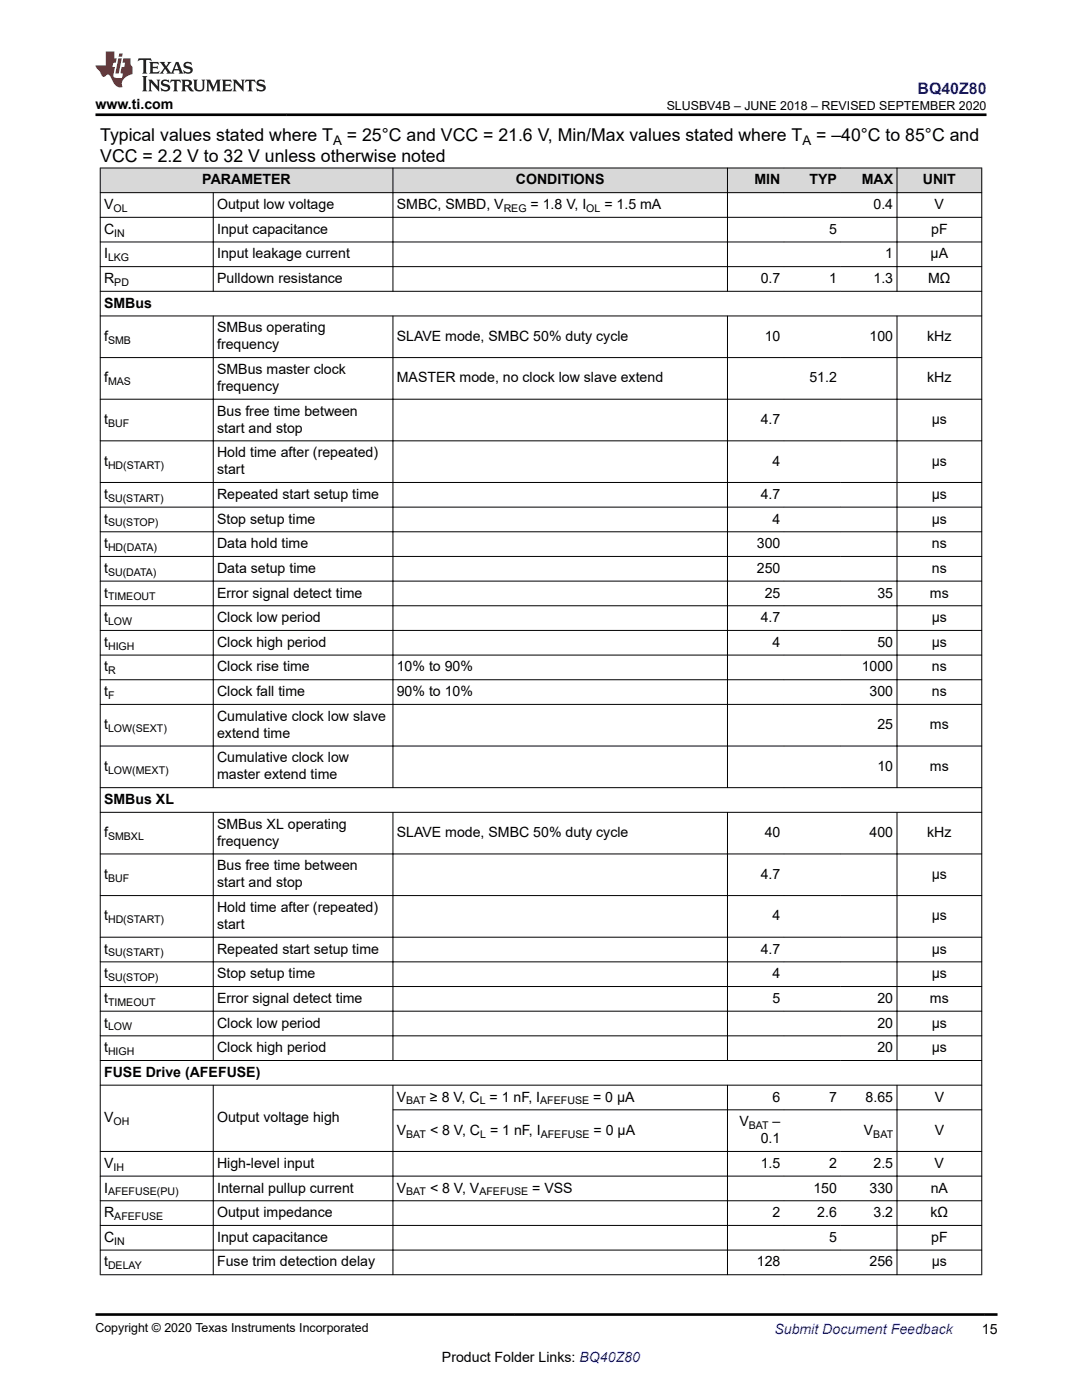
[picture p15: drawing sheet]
<svg xmlns="http://www.w3.org/2000/svg" width="216mm" height="279mm" viewBox="0 0 216 279" stroke-linecap="round" stroke-linejoin="round" font-family="sans-serif">
<defs><g id="words">
<g font-size="3.5">
<text x="20" y="28.1">Typical values stated where T</text>
<text x="69.2" y="28.1">= 25°C and VCC = 21.6 V, Min/Max values stated where T</text>
<text x="162.9" y="28.1">= –40°C to 85°C and</text>
<text x="20" y="32.4">VCC = 2.2 V to 32 V unless otherwise noted</text>
</g>
<text font-size="3.2" fill="#00f" x="183.1" y="18.7">BQ40Z80</text>
<g font-size="2.8">
<text x="19.1" y="21.8">www.ti.com</text>
<text x="20.8" y="41.7">V</text>
<text x="40.4" y="36.8">PARAMETER</text>
<text x="43.3" y="41.7">Output low voltage</text>
<text x="79.2" y="41.7">SMBC, SMBD, V</text>
<text x="102.9" y="36.8">CONDITIONS</text>
<text x="105.9" y="41.7">= 1.8 V, I</text>
<text x="120.6" y="41.7">= 1.5 mA</text>
<text x="150.6" y="36.8">MIN</text>
<text x="161.5" y="36.8">TYP</text>
<text x="171.9" y="36.8">MAX</text>
<text x="174.3" y="41.7">0.4</text>
<text x="184.2" y="36.8">UNIT</text>
<text x="186.5" y="41.7">V</text>
<text x="20.8" y="46.6">C</text>
<text x="43.3" y="46.6">Input capacitance</text>
<text x="165.4" y="46.6">5</text>
<text x="185.8" y="46.6">pF</text>
<text x="20.8" y="51.6">I</text>
<text x="43.3" y="51.6">Input leakage current</text>
<text x="176.6" y="51.6">1</text>
<text x="185.7" y="51.6">µA</text>
<text x="20.8" y="56.5">R</text>
<text x="43.3" y="56.5">Pulldown resistance</text>
<text x="151.8" y="56.5">0.7</text>
<text x="165.4" y="56.5">1</text>
<text x="174.3" y="56.5">1.3</text>
<text x="185.2" y="56.5">MΩ</text>
<text x="20.8" y="61.4">SMBus</text>
<text x="20.8" y="68">f</text>
<text x="43.3" y="66.3">SMBus operating</text>
<text x="43.3" y="69.7">frequency</text>
<text x="79.2" y="68">SLAVE mode, SMBC 50% duty cycle</text>
<text x="152.6" y="68">10</text>
<text x="173.5" y="68">100</text>
<text x="185" y="68">kHz</text>
<text x="20.8" y="76.3">f</text>
<text x="43.3" y="74.6">SMBus master clock</text>
<text x="79.2" y="76.3">MASTER mode, no clock low slave extend</text>
<text x="161.5" y="76.3">51.2</text>
<text x="185" y="76.3">kHz</text>
<text x="43.3" y="82.9">Bus free time between</text>
<text x="43.3" y="78">frequency</text>
<text x="20.8" y="84.6">t</text>
<text x="43.3" y="86.3">start and stop</text>
<text x="151.8" y="84.6">4.7</text>
<text x="185.9" y="84.6">µs</text>
<text x="20.8" y="92.9">t</text>
<text x="43.3" y="91.3">Hold time after (repeated)</text>
<text x="43.3" y="94.6">start</text>
<text x="154.2" y="92.9">4</text>
<text x="185.9" y="92.9">µs</text>
<text x="20.8" y="99.6">t</text>
<text x="43.3" y="99.6">Repeated start setup time</text>
<text x="151.8" y="99.6">4.7</text>
<text x="185.9" y="99.6">µs</text>
<text x="20.8" y="104.5">t</text>
<text x="43.3" y="104.5">Stop setup time</text>
<text x="154.2" y="104.5">4</text>
<text x="185.9" y="104.5">µs</text>
<text x="20.8" y="109.4">t</text>
<text x="43.3" y="109.4">Data hold time</text>
<text x="151" y="109.4">300</text>
<text x="186" y="109.4">ns</text>
<text x="20.8" y="119.2">t</text>
<text x="20.8" y="114.3">t</text>
<text x="43.3" y="114.3">Data setup time</text>
<text x="43.3" y="119.2">Error signal detect time</text>
<text x="151" y="114.3">250</text>
<text x="152.6" y="119.2">25</text>
<text x="175.1" y="119.2">35</text>
<text x="185.6" y="119.2">ms</text>
<text x="186" y="114.3">ns</text>
<text x="20.8" y="124.2">t</text>
<text x="43.3" y="124.2">Clock low period</text>
<text x="151.8" y="124.2">4.7</text>
<text x="185.9" y="124.2">µs</text>
<text x="20.8" y="129.1">t</text>
<text x="43.3" y="129.1">Clock high period</text>
<text x="154.2" y="129.1">4</text>
<text x="175.1" y="129.1">50</text>
<text x="185.9" y="129.1">µs</text>
<text x="20.8" y="134">t</text>
<text x="43.3" y="134">Clock rise time</text>
<text x="79.2" y="134">10% to 90%</text>
<text x="171.9" y="134">1000</text>
<text x="186" y="134">ns</text>
<text x="20.8" y="138.9">t</text>
<text x="43.3" y="138.9">Clock fall time</text>
<text x="43.3" y="143.9">Cumulative clock low slave</text>
<text x="79.2" y="138.9">90% to 10%</text>
<text x="173.5" y="138.9">300</text>
<text x="186" y="138.9">ns</text>
<text x="20.8" y="145.5">t</text>
<text x="43.3" y="147.2">extend time</text>
<text x="175.1" y="145.5">25</text>
<text x="185.6" y="145.5">ms</text>
<text x="20.8" y="153.9">t</text>
<text x="43.3" y="155.5">master extend time</text>
<text x="43.3" y="152.2">Cumulative clock low</text>
<text x="175.1" y="153.9">10</text>
<text x="185.6" y="153.9">ms</text>
<text x="20.8" y="160.5">SMBus XL</text>
<text x="20.8" y="167.1">f</text>
<text x="43.3" y="165.4">SMBus XL operating</text>
<text x="79.2" y="167.1">SLAVE mode, SMBC 50% duty cycle</text>
<text x="152.6" y="167.1">40</text>
<text x="173.5" y="167.1">400</text>
<text x="185" y="167.1">kHz</text>
<text x="43.3" y="168.8">frequency</text>
<text x="43.3" y="173.7">Bus free time between</text>
<text x="20.8" y="175.4">t</text>
<text x="43.3" y="177.1">start and stop</text>
<text x="151.8" y="175.4">4.7</text>
<text x="185.9" y="175.4">µs</text>
<text x="20.8" y="183.7">t</text>
<text x="43.3" y="182">Hold time after (repeated)</text>
<text x="43.3" y="185.4">start</text>
<text x="154.2" y="183.7">4</text>
<text x="185.9" y="183.7">µs</text>
<text x="20.8" y="190.3">t</text>
<text x="43.3" y="190.3">Repeated start setup time</text>
<text x="151.8" y="190.3">4.7</text>
<text x="185.9" y="190.3">µs</text>
<text x="20.8" y="195.2">t</text>
<text x="43.3" y="195.2">Stop setup time</text>
<text x="154.2" y="195.2">4</text>
<text x="185.9" y="195.2">µs</text>
<text x="20.8" y="200.2">t</text>
<text x="43.3" y="200.2">Error signal detect time</text>
<text x="154.2" y="200.2">5</text>
<text x="175.1" y="200.2">20</text>
<text x="185.6" y="200.2">ms</text>
<text x="20.8" y="205.1">t</text>
<text x="20.8" y="210">t</text>
<text x="43.3" y="210">Clock high period</text>
<text x="43.3" y="205.1">Clock low period</text>
<text x="175.1" y="205.1">20</text>
<text x="175.1" y="210">20</text>
<text x="185.9" y="205.1">µs</text>
<text x="185.9" y="210">µs</text>
<text x="20.8" y="214.9">FUSE Drive (AFEFUSE)</text>
<text x="79.2" y="219.8">V</text>
<text x="85.8" y="219.8">≥ 8 V, C = 1 nF, I</text>
<text x="118.3" y="219.8">= 0 µA</text>
<text x="154.2" y="219.8">6</text>
<text x="165.4" y="219.8">7</text>
<text x="172.7" y="219.8">8.65</text>
<text x="186.5" y="219.8">V</text>
<text x="20.8" y="224">V</text>
<text x="43.3" y="224">Output voltage high</text>
<text x="79.2" y="226.5">V</text>
<text x="85.8" y="226.5">&lt; 8 V, C = 1 nF, I</text>
<text x="118.4" y="226.5">= 0 µA</text>
<text x="147.5" y="224.8">V</text>
<text x="154.2" y="224.8">–</text>
<text x="172.4" y="226.5">V</text>
<text x="186.5" y="226.5">V</text>
<text x="20.8" y="233.1">V</text>
<text x="43.3" y="233.1">High-level input</text>
<text x="151.8" y="228.1">0.1</text>
<text x="151.8" y="233.1">1.5</text>
<text x="165.4" y="233.1">2</text>
<text x="174.3" y="233.1">2.5</text>
<text x="186.5" y="233.1">V</text>
<text x="20.8" y="238">I</text>
<text x="43.3" y="238">Internal pullup current</text>
<text x="79.2" y="238">V</text>
<text x="85.8" y="238">&lt; 8 V, V</text>
<text x="106.2" y="238">= VSS</text>
<text x="162.3" y="238">150</text>
<text x="173.5" y="238">330</text>
<text x="185.7" y="238">nA</text>
<text x="20.8" y="242.9">R</text>
<text x="43.3" y="242.9">Output impedance</text>
<text x="154.2" y="242.9">2</text>
<text x="163.1" y="242.9">2.6</text>
<text x="174.3" y="242.9">3.2</text>
<text x="185.7" y="242.9">kΩ</text>
<text x="20.8" y="247.8">C</text>
<text x="43.3" y="247.8">Input capacitance</text>
<text x="165.4" y="247.8">5</text>
<text x="185.8" y="247.8">pF</text>
<text x="20.8" y="252.8">t</text>
<text x="43.3" y="252.8">Fuse trim detection delay</text>
<text x="151" y="252.8">128</text>
<text x="173.5" y="252.8">256</text>
<text x="185.9" y="252.8">µs</text>
<text x="195.9" y="266.1">15</text>
<text x="88.2" y="271.7">Product Folder Links: BQ40Z80</text>
</g>
<text font-size="2.8" fill="#00f" x="154.5" y="266.2">Submit Document Feedback</text>
<g font-size="2.6">
<text x="66.5" y="28.8">A</text>
<text x="160.1" y="28.8">A</text>
</g>
<g font-size="2.5">
<text x="133" y="21.9">SLUSBV4B – JUNE 2018 – REVISED SEPTEMBER 2020</text>
<text x="19.1" y="265.9">Copyright © 2020 Texas Instruments Incorporated</text>
</g>
<g font-size="2.1">
<text x="22.7" y="42.3">OL</text>
<text x="22.8" y="47.2">IN</text>
<text x="100.5" y="42.3">REG</text>
<text x="117" y="42.3">OL</text>
<text x="21.6" y="52.1">LKG</text>
<text x="22.8" y="57.1">PD</text>
<text x="21.6" y="68.6">SMB</text>
<text x="21.6" y="76.9">MAS</text>
<text x="21.6" y="85.2">BUF</text>
<text x="21.6" y="93.5">HD(START)</text>
<text x="21.6" y="100.1">SU(START)</text>
<text x="21.6" y="105">SU(STOP)</text>
<text x="21.6" y="110">HD(DATA)</text>
<text x="21.6" y="119.8">TIMEOUT</text>
<text x="21.6" y="114.9">SU(DATA)</text>
<text x="21.6" y="124.7">LOW</text>
<text x="21.6" y="129.7">HIGH</text>
<text x="21.6" y="134.6">R</text>
<text x="21.6" y="139.5">F</text>
<text x="21.6" y="146.1">LOW(SEXT)</text>
<text x="21.6" y="154.4">LOW(MEXT)</text>
<text x="21.6" y="167.6">SMBXL</text>
<text x="21.6" y="176">BUF</text>
<text x="21.6" y="184.3">HD(START)</text>
<text x="21.6" y="190.9">SU(START)</text>
<text x="21.6" y="195.8">SU(STOP)</text>
<text x="21.6" y="200.7">TIMEOUT</text>
<text x="21.6" y="205.6">LOW</text>
<text x="21.6" y="210.6">HIGH</text>
<text x="81.1" y="220.4">BAT</text>
<text x="95.7" y="220.4">L</text>
<text x="107.8" y="220.4">AFEFUSE</text>
<text x="22.7" y="224.6">OH</text>
<text x="81.1" y="227">BAT</text>
<text x="95.8" y="227">L</text>
<text x="107.9" y="227">AFEFUSE</text>
<text x="149.4" y="225.3">BAT</text>
<text x="174.3" y="227">BAT</text>
<text x="22.6" y="233.6">IH</text>
<text x="21.6" y="238.6">AFEFUSE(PU)</text>
<text x="81.1" y="238.6">BAT</text>
<text x="95.7" y="238.6">AFEFUSE</text>
<text x="22.8" y="243.5">AFEFUSE</text>
<text x="22.8" y="248.4">IN</text>
<text x="21.6" y="253.3">DELAY</text>
</g>
</g></defs>
<g fill="#d8d8d8">
<path d="M20 33.5h175.9v4.9h-175.9z" fill-rule="evenodd"/>
<path d="M20.1 33.6h58.2v4.8h-58.2z" fill-rule="evenodd"/>
<path d="M78.5 33.6h66.6v4.8h-66.6z" fill-rule="evenodd"/>
<path d="M145.2 33.6h11.2v4.8h-11.2z" fill-rule="evenodd"/>
<path d="M156.4 33.6h11.3v4.8h-11.3z" fill-rule="evenodd"/>
<path d="M167.7 33.6h11.2v4.8h-11.2z" fill-rule="evenodd"/>
<path d="M179 33.6h16.8v4.8h-16.8z" fill-rule="evenodd"/>
</g>
<g fill="none" stroke="#000" stroke-width=".2">
<path d="M19.9 33.5h176.1M19.9 38.4h176.1M20 33.5v221M42.6 38.4v19.8M78.4 33.5v24.7M145.2 33.5v24.7M179 33.5v24.7M195.9 33.5v221M19.9 43.4h176.1M19.9 48.3h176.1M19.9 53.2h176.1M19.9 58.1h176.1"/>
<path d="M19.9 63.1h176.1M19.9 71.4h176.1M19.9 79.7h176.1M42.6 63v94.3M78.4 63v94.3M145.2 63v94.3M179 63v94.3M19.9 88h176.1M19.9 96.3h176.1M19.9 101.2h176.1M19.9 106.1h176.1M19.9 111.1h176.1"/>
<path d="M19.9 116h176.1M19.9 120.9h176.1M19.9 125.8h176.1M19.9 130.7h176.1M19.9 135.7h176.1M19.9 140.6h176.1M19.9 148.9h176.1M19.9 157.2h176.1M19.9 162.1h176.1M19.9 170.4h176.1M19.9 178.7h176.1M42.6 162.1v49.6"/>
<path d="M78.4 162.1v49.6M145.2 162.1v49.6M179 162.1v49.6M19.9 187h176.1M19.9 192h176.1M19.9 196.9h176.1M19.9 201.8h176.1M19.9 206.7h176.1M19.9 211.6h176.1M19.9 216.6h176.1M42.6 216.5v38M78.4 216.5v38"/>
<path d="M145.2 216.5v38M179 216.5v38M19.9 234.7h176.1M19.9 239.6h176.1M78.3 221.5h117.7M196 229.8h-176.1M19.9 244.6h176.1M19.9 249.5h176.1M19.9 254.4h176.1"/>
</g>
<path d="M27.7 11.6l-.2 .6 .5-.2h.6v.1v2.2l-.2 .4h1l-.2-.4v-2.2v-.1h.5l.5 .2-.1-.6zM29.8 12.4l.2 .3v1.6l-.2 .4h1.9l.1-.6a1.08 1.08 0 0 1-1.3 .2v-.7h.6l.4 .2v-.7l-.4 .2h-.6v-.5l.2-.2a1 1 0 0 1 1 .3l-.1-.5zM31.8 12.4l1 1.1-1 1.2h.9l-.2-.2 .4-.8 .5 .8-.2 .2h1.6l-.2-.2 .1-.5h1l.1 .5-.1 .2h.9l-.2-.4-.8-1.9h-.5l-1 2.1-.8-1.1 .9-1h-.8l.2 .2-.5 .6-.3-.6 .1-.2zM35.2 12.8l.4 1h-.8zM36.8 12.5a.65 .65 0 0 0-.2 .7 .65 .65 0 0 0 .6 .5l.7 .1 .1 .3a.79 .79 0 0 1-.7 .4 .79 .79 0 0 1-.7-.5l.1 .7 .2-.1a.93 .93 0 0 0 1.1 0 .93 .93 0 0 0 .4-.9 1.46 1.46 0 0 0-1.2-.6l-.1-.3a1.09 1.09 0 0 1 1.2 .2l-.2-.6-.1 .1-.6-.2zM28.4 15.2l.2 .4v2.2l-.2 .4h1l-.2-.4v-2.2l.2-.4zM29.6 15.9l.2 .4v1.5l-.2 .4h.8l-.3-.4v-1.3l1.7 1.8v-2l.2-.4h-.8l.2 .2 .1 1.1-1.2-1.3zM32.3 16a.65 .65 0 0 0-.2 .8 .65 .65 0 0 0 .7 .4l.6 .2 .1 .2a.79 .79 0 0 1-.7 .4 .79 .79 0 0 1-.7-.5l.1 .7 .2-.1a.93 .93 0 0 0 1.1 .1 .93 .93 0 0 0 .4-1 1.46 1.46 0 0 0-1.2-.5l-.1-.4a1.09 1.09 0 0 1 1.2 .2l-.2-.6-.1 .1-.6-.1zM34.1 15.9l-.1 .6a.63 .63 0 0 1 .7-.3l.1 1.6-.3 .4h1l-.2-.4v-1.6a.66 .66 0 0 1 .8 .3l-.1-.6zM36.2 15.9l.2 .4v1.5l-.2 .4h.9l-.2-.2v-.7h.5l.1 .2a.79 .79 0 0 0 1.2 .6l-1-.9a.61 .61 0 0 0 .6-.6 .61 .61 0 0 0-.5-.7zM36.9 16.2h.2a.47 .47 0 0 1 .5 .1 .47 .47 0 0 1 .1 .5l-.2 .1-.6 .1zM38.5 15.9l.2 .2a2.27 2.27 0 0 0 .4 2 1.04 1.04 0 0 0 1.7-.7v-1.3l.2-.2h-.8l.2 .4v1.1a.6 .6 0 0 1-.6 .6 .6 .6 0 0 1-.6-.6v-1.1l.3-.4zM41.1 15.9l.2 .4v1.5l-.2 .4h.7l-.2-.4v-1.4l.9 1.9 .8-1.9v1.4l-.2 .4h1l-.3-.4v-1.5l.3-.4h-.8l-.7 1.5-.7-1.5zM44.3 15.9l.2 .4v1.5l-.2 .4h1.9l.1-.6a1.09 1.09 0 0 1-1.3 .2v-.7h.6l.4 .2v-.6l-.4 .2h-.6v-.6l.2-.1a1.01 1.01 0 0 1 1 .3l-.1-.6zM46.4 15.9l.3 .4v1.5l-.3 .4h.8l-.2-.4v-1.3l1.6 1.8v-2l.2-.4h-.7l.2 .2v1.1l-1.2-1.3zM49 15.9l-.1 .6a.63 .63 0 0 1 .8-.3v1.6l-.3 .4h1l-.2-.4v-1.6a.66 .66 0 0 1 .8 .3l-.1-.6zM51.4 16a.65 .65 0 0 0-.2 .8 .65 .65 0 0 0 .6 .4l.6 .2 .2 .2a.79 .79 0 0 1-.8 .4 .79 .79 0 0 1-.6-.5l.1 .7 .2-.1a.93 .93 0 0 0 1 .1 .93 .93 0 0 0 .5-1 1.46 1.46 0 0 0-1.3-.5l-.1-.4a1.09 1.09 0 0 1 1.3 .2l-.2-.6-.2 .1-.5-.1z" fill="#231f20"/>
<path d="M21.1 10.3v2.7h-2v.4l.9 1a.95 .95 0 0 0 .9 .9 .59 .59 0 0 1 .6-.4 .59 .59 0 0 1 .5 .3l.4 .8a1.59 1.59 0 0 0 2.1 1.4 1.61 1.61 0 0 1 1-2.3l1-.3-.1-1.5a1.59 1.59 0 0 1-.4-1.7h-1.4l-.2 .9h.5l-.1 .9h-.5l-.2 .9v.3l.4 .1-.2 .9h-.6a.73 .73 0 0 1-1.1-.7l.3-1.5h-.5l.2-.9h.5l.2-.9h-.5v-1.3zM23.6 11.6l-.6 3.1h.7l.6-3.1zM23.8 10.7l-.1 .6h.7l.1-.6z" fill="#ed1c24"/>
<path d="M19.1 22.9h177.8M19 262.3h180" fill="none" stroke="#000" stroke-width=".53"/>
<use href="#words"/>
</svg>
